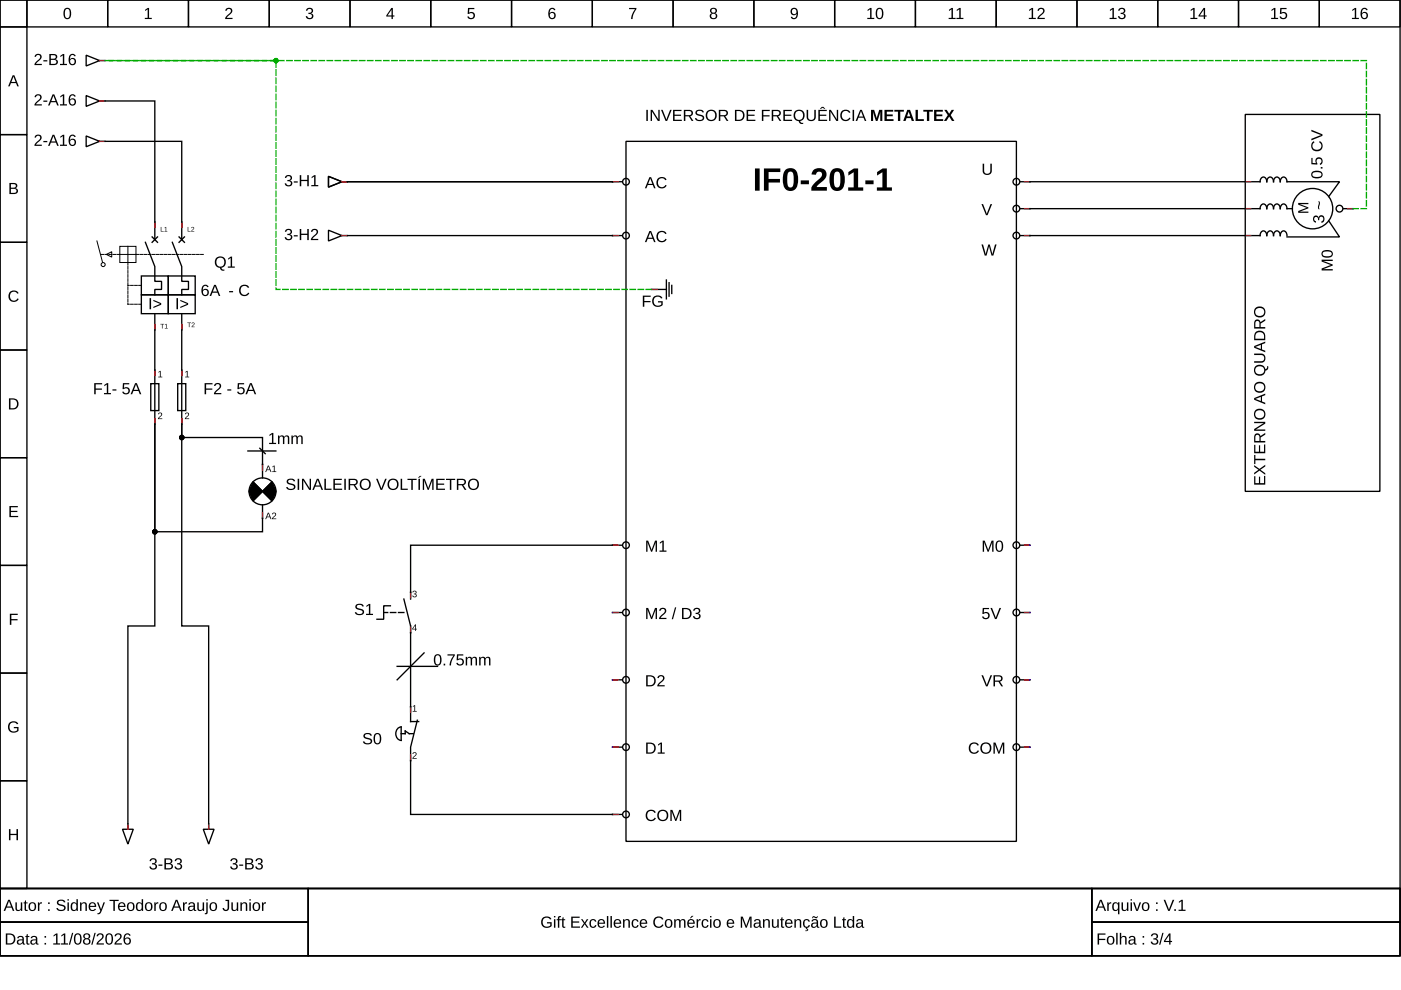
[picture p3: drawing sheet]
<svg xmlns="http://www.w3.org/2000/svg" width="297mm" height="210mm" viewBox="0 0 297 210" stroke-linecap="round" stroke-linejoin="round" font-family="sans-serif">
<g fill="none" stroke="#000" stroke-width=".29">
<path d="M0 0h296.8v188.4h-296.8zM0 0h5.7v5.7h-5.7zM5.7 0h17.1v5.7h-17.1zM22.8 0h17.2v5.7h-17.2zM40 0h17.1v5.7h-17.1zM57.1 0h17.1v5.7h-17.1zM74.2 0h17.1v5.7h-17.1zM91.3 0h17.2v5.7h-17.2zM108.5 0h17.1v5.7h-17.1zM125.6 0h17.1v5.7h-17.1zM142.7 0h17.1v5.7h-17.1zM159.8 0h17.2v5.7h-17.2z"/>
<path d="M177 0h17.1v5.7h-17.1zM194.1 0h17.1v5.7h-17.1zM211.2 0h17.1v5.7h-17.1zM228.3 0h17.2v5.7h-17.2zM245.5 0h17.1v5.7h-17.1zM262.6 0h17.1v5.7h-17.1zM279.7 0h17.1v5.7h-17.1zM0 5.7h5.7v22.8h-5.7zM18.3 11.7l2.8 1.1-2.8 1.2zM21.1 12.8h.9M0 28.5h5.7v22.9h-5.7zM18.3 28.8l2.8 1.2-2.8 1.1z"/>
<path d="M18.3 20.3l2.8 1.1-2.8 1.1zM21.1 30h.9M21.1 21.4h.9M22.3 30h16.2v20.8M22.3 21.4h10.5v29.4M69.6 37.4l2.9 1.1-2.9 1.2zM72.5 38.5h.9M73.6 38.5h58.3M132.7 30h82.8v148.4h-82.8zM264 24.3h28.6v79.9h-28.6zM264 38.5h-47.6M264.3 38.5h2.9a.75 .75 0 0 1 .7-1 .75 .75 0 0 1 .7 1 .75 .75 0 0 1 .7-1 .75 .75 0 0 1 .7 1 .75 .75 0 0 1 .7-1 .75 .75 0 0 1 .7 1 .75 .75 0 0 1 .8-1 .75 .75 0 0 1 .7 1h11.1l-2.3 3.2"/>
<path d="M0 51.4h5.7v22.8h-5.7zM30 58.5h5.7v4h-5.7zM30.8 51.4l2 5.1v3.2h1.5v1.7h-1.5v1.1M32.3 50.2l1.1 1.2M33.4 50.2l-1.1 1.2M35.7 58.5h5.7v4h-5.7zM36.5 51.4l2 5.1v3.2h1.5v1.7h-1.5v1.1M38 50.2l1.1 1.2M39.1 50.2l-1.1 1.2M69.6 48.8l2.9 1.1-2.9 1.2zM72.5 49.9h.9M73.6 49.9h58.3"/>
<path d="M141.3 59.4v4M141.9 59.9v2.9M264 49.9h-47.6M264 44.2h-47.6M264.3 44.2h2.9a.75 .75 0 0 1 .7-1 .75 .75 0 0 1 .7 1 .75 .75 0 0 1 .7-1 .75 .75 0 0 1 .7 1 .75 .75 0 0 1 .7-1 .75 .75 0 0 1 .7 1 .75 .75 0 0 1 .8-1 .75 .75 0 0 1 .7 1h1.1M264.3 49.9h2.9a.75 .75 0 0 1 .7-.9 .75 .75 0 0 1 .7 .9 .75 .75 0 0 1 .7-.9 .75 .75 0 0 1 .7 .9 .75 .75 0 0 1 .7-.9 .75 .75 0 0 1 .7 .9 .75 .75 0 0 1 .8-.9 .75 .75 0 0 1 .7 .9M281.7 46.8l2.3 3.4h-11.1M284.9 44.2h2M0 74.2h5.7v22.8h-5.7zM30 62.5h5.7v4h-5.7zM32.8 66.5v23.4M35.7 62.5h5.7v4h-5.7z"/>
<path d="M38.5 66.5v23.4M138.4 61.4h2.9M142.4 60.5v1.7M0 97h5.7v22.9h-5.7zM32 81.3h1.7v5.8h-1.7zM32.8 89.9v42.8h-5.7v42M32.8 89.9v22.8h22.9v-5.7M37.7 81.3h1.7v5.8h-1.7zM38.5 89.9v42.8h5.7v42M38.5 89.9v2.9h17.2v8.5M52.6 95.6h5.9M55.1 95l1.1 1.2"/>
<path d="M0 119.9h5.7v22.8h-5.7zM53.7 102.2l4 4M57.7 102.2l-4 4M131.9 115.6h-44.8v11.4M216.4 115.6h1.9M82.8 128.4h-1.5v2.9h-1.4M85.6 127l1.5 5.7v20.3h1.7M89.9 138.4l-5.7 5.7M129.9 129.9h2M216.4 129.9h1.9M0 142.7h5.7v22.8h-5.7zM84.2 141.3h8.6"/>
<path d="M84.4 154.4l.7-.3v2.9a1.51 1.51 0 0 1-.7-2.6zM85.1 155.6h.8v-.6l.9 .6M88.5 152.7l-1.4 5.7v14.3h44.8M129.9 144.1h2M129.9 158.4h2M216.4 144.1h1.9M216.4 158.4h1.9M0 165.5h5.7v22.9h-5.7zM26 175.8h2.3l-1.2 3.2zM27.1 175v.8M43.1 175.8h2.3l-1.2 3.2zM44.2 175v.8"/>
<path d="M0 188.4h296.8v14.3h-296.8zM0 188.4h65.4v7.1h-65.4zM0 195.5h65.4v7.2h-65.4zM65.4 188.4h166.1v14.3h-166.1zM231.5 188.4h65.3v7.1h-65.3zM231.5 195.5h65.3v7.2h-65.3z"/>
<circle cx="132.7" cy="38.5" r=".71"/>
<circle cx="215.5" cy="38.5" r=".71"/>
<circle cx="132.7" cy="49.9" r=".71"/>
<circle cx="215.5" cy="44.2" r=".71"/>
<circle cx="215.5" cy="49.9" r=".71"/>
<circle cx="278.3" cy="44.2" r="4.3"/>
<circle cx="284" cy="44.2" r=".71"/>
<circle cx="55.7" cy="104.2" r="2.85"/>
<circle cx="132.7" cy="115.6" r=".71"/>
<circle cx="215.5" cy="115.6" r=".71"/>
<circle cx="132.7" cy="129.9" r=".71"/>
<circle cx="215.5" cy="129.9" r=".71"/>
<circle cx="132.7" cy="144.1" r=".71"/>
<circle cx="132.7" cy="158.4" r=".71"/>
<circle cx="215.5" cy="158.4" r=".71"/>
<circle cx="215.5" cy="144.1" r=".71"/>
<circle cx="132.7" cy="172.7" r=".71"/>
</g>
<g fill="#000">
<path d="M30.8 2.1l.5-.4h.3v2.1h.6v.2h-1.5v-.2h.6v-1.8l-.5 .4zM48 1.8a.76 .76 0 0 1 1.2 .2 .76 .76 0 0 1-.5 1.1l-.6 .7h1.2v.2h-1.6l.1-.4 .5-.5a.7 .7 0 0 0 .4-1.2l-.5 .1-.1 .3h-.3zM65.1 1.8a.69 .69 0 0 1 1-.1 .69 .69 0 0 1 0 1.1h-.2a.67 .67 0 0 1 .5 .9 .67 .67 0 0 1-1 .4l-.5-.5-.1-.2h.3a.48 .48 0 0 0 .7 .4 .48 .48 0 0 0 .2-.7l-.6-.1v-.3a.46 .46 0 0 0 .6-.2 .46 .46 0 0 0-.3-.6 .46 .46 0 0 0-.5 .4h-.3zM99.2 1.7h1.4v.2h-1.1v.8a.81 .81 0 0 1 1 .2 .81 .81 0 0 1-.1 1.1 .81 .81 0 0 1-1.1-.1l-.2-.4h.3a.53 .53 0 0 0 .8 .2 .53 .53 0 0 0 0-.8 .53 .53 0 0 0-.8 .1h-.3zM133.4 1.7h1.5l-.6 1.5-.2 .8h-.3l.1-.6 .7-1.5h-1.2zM208.3 34.7h.4v1.5a.65 .65 0 0 0 .6 .6 .65 .65 0 0 0 .7-.6v-1.5h.3v1.5a.98 .98 0 0 1-1 .9 .98 .98 0 0 1-1-.9zM208.1 43.3h.3l.8 2 .8-2h.3l-.9 2.3h-.3zM208.1 51.8h.3l.6 2.1 .5-2.1h.3l.6 2.1 .6-2.1h.3l-.7 2.4h-.4l-.5-2-.5 2h-.4zM275.2 43h2.2v.3h-1.9l1.9 .7v.2l-1.9 .7h1.9v.2h-2.2v-.4l1.9-.6-1.9-.7zM2.1 61.9a1.18 1.18 0 0 1 1.8 .3l-.3 .1a.87 .87 0 0 0-1.3-.1 .87 .87 0 0 0 .1 1.3 .87 .87 0 0 0 1.3-.2l.3 .1a1.21 1.21 0 0 1-1.8 .4 1.21 1.21 0 0 1-.1-1.9zM33.6 87.6a.47 .47 0 0 1 .8 .2 .47 .47 0 0 1-.4 .6l-.3 .3h.7v.2h-.9l.5-.7a.28 .28 0 0 0 .2-.5 .28 .28 0 0 0-.5 .1h-.2zM33.6 78.9l.5-.3v1.3h.3v.1h-.9v-.1h.4v-1.1l-.3 .2z"/>
<path d="M39.4 87.6a.47 .47 0 0 1 .7 .2 .47 .47 0 0 1-.4 .6l-.3 .3h.7v.2h-.9l.5-.7a.28 .28 0 0 0 .2-.5 .28 .28 0 0 0-.5 .1h-.2zM39.3 78.9l.5-.3v1.3h.3v.1h-.8v-.1h.3v-1.1l-.3 .2zM2 107.3h1.8v.3h-1.5v.7h1.4v.3h-1.4v.8h1.5v.2h-1.8zM2.1 130.1h1.7v.3h-1.4v.9h1.3v.2h-1.3v1h-.3zM87.6 125.3a.4 .4 0 0 1 .6 0 .4 .4 0 0 1-.2 .6 .37 .37 0 0 1 .4 .5 .37 .37 0 0 1-.5 .2l-.4-.2-.1-.1h.2a.28 .28 0 0 0 .4 .2 .28 .28 0 0 0 .1-.4l-.4-.1v-.1a.27 .27 0 0 0 .4-.2 .27 .27 0 0 0-.2-.3 .27 .27 0 0 0-.3 .2h-.2zM2 153.2a1.23 1.23 0 0 1 1.9 .3l-.3 .1a.9 .9 0 0 0-1.3-.2 .9 .9 0 0 0-.2 1.2 1 1 0 0 0 1.5 .2v-.4h-.7v-.3h1v.8a1.29 1.29 0 0 1-1.8 .2 1.29 1.29 0 0 1-.1-1.9zM87.5 149.7l.5-.2v1.2h.4v.2h-.9v-.2h.3v-1l-.3 .2zM1.9 175.8h.3v1h1.3v-1h.3v2.3h-.3v-1h-1.3v1h-.3zM87.6 159.6a.47 .47 0 0 1 .7 .2 .47 .47 0 0 1-.4 .6l-.3 .3h.8v.2h-1l.5-.7a.28 .28 0 0 0 .2-.5 .28 .28 0 0 0-.5 .2l-.2-.1z"/>
<path d="M2.7 16h.3l1 2.3h-.3l-.3-.7h-1.1l-.2 .7h-.4zM2.9 16.2l-.5 1.2h.9z"/>
<path d="M7.6 11.6a.76 .76 0 0 1 1.2 .1 .76 .76 0 0 1-.5 1.1l-.7 .7h1.3v.3h-1.6l.1-.4 .5-.5a.7 .7 0 0 0 .4-1.2l-.5 .1-.2 .3-.3-.1zM9.2 12.8h.8v.2h-.8zM10.5 11.4a1.53 1.53 0 0 1 1.6 .4v.4l-.4 .4a.64 .64 0 0 1 .6 .7 .64 .64 0 0 1-.9 .5h-.9zM10.8 11.7v.7h.7l.3-.2-.1-.4zM10.8 12.7v.8l1-.1a.42 .42 0 0 0-.1-.7zM12.8 11.8l.5-.4h.3v2.1h.6v.3h-1.5v-.3h.6v-1.8l-.5 .4zM14.9 11.6a.74 .74 0 0 1 1.2 .3h-.3a.49 .49 0 0 0-.7-.2 .49 .49 0 0 0-.2 .6l-.1 .3a.77 .77 0 0 1 1.2 0 .77 .77 0 0 1-.1 1.1 .77 .77 0 0 1-1.2-.2l-.1-.5v-.7zM14.8 13a.5 .5 0 0 0 1 0 .5 .5 0 0 0-1 0z"/>
<path d="M13.8 1.8a.88 .88 0 0 1 1 .1 .88 .88 0 0 1 .3 1 .88 .88 0 0 1-.8 1.2 .88 .88 0 0 1-.8-1.2v-.7zM14 2a1.59 1.59 0 0 0 .1 1.8h.2a1.09 1.09 0 0 0 .4-1.5l-.3-.4z"/>
<path d="M83 1.7h.3v1.6h.3v.2h-.3v.5h-.3v-.5h-1.1v-.2zM83 2l-.8 1.3h.8z"/>
<path d="M116.6 1.8a.74 .74 0 0 1 1.2 .3l-.3 .1a.49 .49 0 0 0-.7-.3 .49 .49 0 0 0-.2 .6l-.1 .3a.77 .77 0 0 1 1.2 0 .77 .77 0 0 1-.1 1.2 .77 .77 0 0 1-1.1-.2l-.2-.5v-.8zM116.5 3.3a.5 .5 0 0 0 1 0 .5 .5 0 0 0-1 0z"/>
<path d="M150.7 1.8a.7 .7 0 0 1 1-.1 .7 .7 0 0 1 .1 1l-.2 .1a.69 .69 0 0 1 .4 .9 .69 .69 0 0 1-1 .4 .64 .64 0 0 1-.5-.6 .64 .64 0 0 1 .4-.7l-.3-.4zM150.8 2.3a.45 .45 0 0 0 .9 0 .45 .45 0 0 0-.9 0zM150.8 3.4a.5 .5 0 0 0 1 0 .5 .5 0 0 0-1 0z"/>
<path d="M167.8 1.9a.86 .86 0 0 1 1.1-.1 .86 .86 0 0 1 .3 1 .9 .9 0 0 1-.3 1.1 .9 .9 0 0 1-1.1 0l-.1-.3 .2-.1a.5 .5 0 0 0 .7 .3 .5 .5 0 0 0 .3-.6v-.3a.76 .76 0 0 1-1.2 .1 .76 .76 0 0 1 .1-1.1zM168 2a.54 .54 0 0 0 .1 .9 .54 .54 0 0 0 .8-.3 .54 .54 0 0 0-.5-.7z"/>
<path d="M184 2.1l.5-.4h.3v2.1h.6v.2h-1.5v-.2h.6v-1.8l-.5 .4zM186 1.8a.88 .88 0 0 1 1 .1 .88 .88 0 0 1 .3 1 .88 .88 0 0 1-.8 1.2 .88 .88 0 0 1-.8-1.2v-.7zM186.2 2a1.59 1.59 0 0 0 .1 1.8h.2a1.09 1.09 0 0 0 .4-1.5l-.3-.4z"/>
<path d="M201.2 2.1l.6-.4h.2v2.1h.6v.2h-1.5v-.2h.6v-1.8l-.5 .4zM202.9 2.1l.5-.4h.3v2.1h.6v.2h-1.5v-.2h.6v-1.8l-.5 .4z"/>
<path d="M218.2 2.1l.6-.4h.2v2.1h.6v.2h-1.5v-.2h.6v-1.8l-.5 .4zM220.2 1.8a.76 .76 0 0 1 1.2 .2 .76 .76 0 0 1-.4 1.1l-.7 .7h1.2v.2h-1.6l.1-.4 .6-.5a.7 .7 0 0 0 .3-1.2l-.5 .1-.1 .3h-.3z"/>
<path d="M235.3 2.1l.6-.4h.3v2.1h.5v.2h-1.4v-.2h.6v-1.8l-.6 .4zM237.3 1.8a.69 .69 0 0 1 1-.1 .69 .69 0 0 1 0 1.1h-.2a.67 .67 0 0 1 .5 .9 .67 .67 0 0 1-1 .4l-.5-.5-.1-.2h.3a.48 .48 0 0 0 .7 .4 .48 .48 0 0 0 .2-.7l-.6-.1v-.3a.46 .46 0 0 0 .7-.2 .46 .46 0 0 0-.4-.6 .46 .46 0 0 0-.5 .4h-.3z"/>
<path d="M252.5 2.1l.5-.4h.3v2.1h.6v.2h-1.5v-.2h.6v-1.8l-.5 .4zM255.2 1.7h.3v1.6h.3v.2h-.3v.5h-.3v-.5h-1.1v-.2zM255.2 2l-.8 1.3h.8z"/>
<path d="M269.6 2.1l.5-.4h.3v2.1h.6v.2h-1.5v-.2h.6v-1.8l-.5 .4zM271.4 1.7h1.4v.2h-1.1v.8a.81 .81 0 0 1 1.1 .2 .81 .81 0 0 1-.2 1.1 .81 .81 0 0 1-1.1-.1l-.2-.4h.3a.53 .53 0 0 0 .8 .2 .53 .53 0 0 0 .1-.8 .53 .53 0 0 0-.8 .1h-.3z"/>
<path d="M286.7 2.1l.6-.4h.2v2.1h.6v.2h-1.5v-.2h.6v-1.8l-.5 .4zM288.8 1.8a.74 .74 0 0 1 1.2 .3l-.3 .1a.49 .49 0 0 0-.6-.3 .49 .49 0 0 0-.3 .6v.3a.77 .77 0 0 1 1.1 0 .77 .77 0 0 1-.1 1.2 .77 .77 0 0 1-1.1-.2l-.2-.5v-.8zM288.7 3.3a.5 .5 0 0 0 1 0 .5 .5 0 0 0-1 0z"/>
<path d="M7.6 28.7a.76 .76 0 0 1 1.2 .2 .76 .76 0 0 1-.5 1.1l-.7 .7h1.3v.2h-1.6l.1-.4 .5-.5a.7 .7 0 0 0 .4-1.2l-.5 .1-.2 .3h-.3zM9.2 29.9h.8v.3h-.8zM11.1 28.6h.4l1 2.3h-.4l-.2-.7h-1.1l-.3 .7h-.3zM11.3 28.8l-.4 1.2h.9zM12.8 29l.5-.4h.3v2.1h.6v.2h-1.5v-.2h.6v-1.8l-.5 .3zM14.9 28.7a.74 .74 0 0 1 1.2 .3l-.3 .1a.49 .49 0 0 0-.7-.3 .49 .49 0 0 0-.2 .6l-.1 .3a.77 .77 0 0 1 1.2 0 .77 .77 0 0 1-.1 1.2 .77 .77 0 0 1-1.2-.2l-.1-.5v-.8zM14.8 30.1a.5 .5 0 0 0 1 0 .5 .5 0 0 0-1 0z"/>
<path d="M7.6 20.1a.76 .76 0 0 1 1.2 .2 .76 .76 0 0 1-.5 1.1l-.7 .7h1.3v.3h-1.6l.1-.4 .5-.6a.7 .7 0 0 0 .4-1.2l-.5 .1-.2 .3h-.3zM9.2 21.3h.8v.3h-.8zM11.1 20h.4l1 2.4h-.4l-.2-.7h-1.1l-.3 .7h-.3zM11.3 20.3l-.4 1.1h.9zM12.8 20.4l.5-.4h.3v2.1h.6v.3h-1.5v-.3h.6v-1.8l-.5 .4zM14.9 20.1a.74 .74 0 0 1 1.2 .4h-.3a.49 .49 0 0 0-.7-.2 .49 .49 0 0 0-.2 .6l-.1 .3a.77 .77 0 0 1 1.2 0 .77 .77 0 0 1-.1 1.1 .77 .77 0 0 1-1.2-.2l-.1-.5v-.7zM14.8 21.6a.5 .5 0 0 0 1 0 .5 .5 0 0 0-1 0z"/>
<path d="M60.6 37.3a.69 .69 0 0 1 1.1-.1 .69 .69 0 0 1-.1 1l-.2 .1a.67 .67 0 0 1 .5 .9 .67 .67 0 0 1-.9 .3l-.6-.4v-.2h.3a.48 .48 0 0 0 .6 .4 .48 .48 0 0 0 .2-.8l-.6-.1v-.2a.46 .46 0 0 0 .7-.3 .46 .46 0 0 0-.3-.6 .46 .46 0 0 0-.6 .4h-.3zM62.3 38.4h.8v.3h-.8zM63.6 37.1h.3v1h1.2v-1h.4v2.4h-.4v-1.1h-1.2v1.1h-.3zM66.1 37.5l.5-.4h.3v2.1h.6v.3h-1.5v-.3h.6v-1.8l-.5 .4z"/>
<path d="M137 23.3h.4v2.3h-.4zM137.9 23.3h.4l1.3 2v-2h.3v2.3h-.4l-1.3-2v2h-.3zM140.2 23.3h.3l.8 2.1 .8-2.1h.3l-1 2.3h-.3zM142.7 23.3h1.8v.3h-1.5v.7h1.4v.3h-1.4v.8h1.6v.2h-1.9zM145 23.3h1.1a.68 .68 0 0 1 .8 .5 .68 .68 0 0 1-.5 .8l.6 1h-.3l-.7-.9h-.7v.9h-.3zM145.3 23.5v.9h.8a.44 .44 0 0 0 .5-.4 .44 .44 0 0 0-.5-.5zM147.5 23.5a1.07 1.07 0 0 1 1.7 .3l-.3 .1a.58 .58 0 0 0-.6-.4 .58 .58 0 0 0-.5 .6l.6 .2a.72 .72 0 0 1 .9 .7 .72 .72 0 0 1-1 .7 .87 .87 0 0 1-1-.6l.3-.1a.71 .71 0 0 0 .7 .4 .71 .71 0 0 0 .7-.5l-.6-.3a.76 .76 0 0 1-.7-.3 .76 .76 0 0 1-.2-.8zM149.5 24.5a1.25 1.25 0 0 1 2.5 0 1.25 1.25 0 0 1-2.5 0zM150.2 23.8a.92 .92 0 0 0 0 1.4 .92 .92 0 0 0 1.3-.2 .92 .92 0 0 0-.1-1.2 .92 .92 0 0 0-1.2 0zM152.4 23.3h1.1a.68 .68 0 0 1 .8 .5 .68 .68 0 0 1-.5 .8l.6 1h-.3l-.6-.9h-.8v.9h-.3zM152.7 23.5v.9h.8a.44 .44 0 0 0 .5-.4 .44 .44 0 0 0-.5-.5zM155.8 23.3h.8a1.18 1.18 0 0 1 1.3 1.1 1.18 1.18 0 0 1-1.2 1.2h-.9zM156.1 23.5v1.9h.6a.97 .97 0 0 0 .8-1.2 .97 .97 0 0 0-1.4-.7zM158.3 23.3h1.8v.3h-1.5v.7h1.4v.3h-1.4v.8h1.6v.2h-1.9zM161.5 23.3h1.7v.3h-1.4v.8h1.4v.3h-1.4v.9h-.3zM163.6 23.3h1.1a.68 .68 0 0 1 .8 .5 .68 .68 0 0 1-.5 .8l.7 1h-.4l-.6-.9h-.8v.9h-.3zM163.9 23.5v.9h.8a.44 .44 0 0 0 .5-.4 .44 .44 0 0 0-.5-.5zM166.1 23.3h1.8v.3h-1.5v.7h1.4v.3h-1.4v.8h1.5v.2h-1.8zM168.6 23.6a1.22 1.22 0 0 1 1.9 .3 1.22 1.22 0 0 1-.9 1.8l.2 .3h.5v.3a.72 .72 0 0 1-1-.6 1.23 1.23 0 0 1-1-.8 1.23 1.23 0 0 1 .3-1.3zM168.8 23.8a.92 .92 0 0 0 0 1.4 .92 .92 0 0 0 1.4-.2 .92 .92 0 0 0-.2-1.2 .92 .92 0 0 0-1.2 0zM171 23.3h.3v1.5a.65 .65 0 0 0 .7 .6 .65 .65 0 0 0 .6-.7v-1.4h.4v1.5a.98 .98 0 0 1-1 .9 .98 .98 0 0 1-1-.9zM173.5 23.3h1.8v.3h-1.5v.7h1.4v.3h-1.4v.8h1.6v.2h-1.9zM174.2 22.7h.4l.4 .4-.6-.2-.5 .2zM175.8 23.3h.4l1.2 2v-2h.3v2.3h-.4l-1.2-2v2h-.3zM178.5 23.6a1.18 1.18 0 0 1 1.8 .2l-.3 .1a.87 .87 0 0 0-1.3 0 .87 .87 0 0 0 .1 1.3 .87 .87 0 0 0 1.3-.3l.2 .2a1.21 1.21 0 0 1-1.8 .3 1.21 1.21 0 0 1 0-1.8zM180.8 23.3h.3v2.3h-.3zM182.4 23.3h.3l1 2.3h-.3l-.3-.6h-1.1l-.3 .6h-.3zM182.5 23.5l-.4 1.2h.9z"/>
<path d="M137.7 37.6h.3l1 2.3h-.3l-.3-.7h-1.1l-.2 .7h-.4zM137.9 37.8l-.5 1.2h.9zM139.5 37.8a1.18 1.18 0 0 1 1.8 .3l-.3 .1a.87 .87 0 0 0-1.3-.1 .87 .87 0 0 0 .1 1.3 .87 .87 0 0 0 1.3-.2l.2 .1a1.21 1.21 0 0 1-1.8 .4 1.21 1.21 0 0 1 0-1.9z"/>
<path d="M184.7 23.3h.6l.6 1.8 .5-1.8h.7v2.3h-.5v-1.9l-.6 1.9h-.3l-.6-1.9v1.9h-.4zM187.5 23.3h1.9v.4h-1.4v.6h1.3v.3h-1.3v.7h1.4v.3h-1.9zM189.6 23.3h2v.4h-.7v1.9h-.5v-1.9h-.8zM192.4 23.3h.5l.9 2.3h-.5l-.2-.6h-.9l-.2 .6h-.5zM192.7 23.7l-.4 1h.7zM194.1 23.3h.5v2h1.3v.3h-1.8zM195.8 23.3h2v.4h-.8v1.9h-.5v-1.9h-.7zM198 23.3h1.9v.4h-1.4v.6h1.3v.3h-1.3v.7h1.5v.3h-2zM200.2 23.3h.5l.5 .8 .6-.8h.5l-.7 1.1 .8 1.2h-.6l-.6-.9-.5 .9h-.6l.8-1.2z"/>
<path d="M278.1 36.5a1.62 1.62 0 0 1 2.3 .3v.2a1.27 1.27 0 0 1-1.9 .7 .77 .77 0 0 1-.4-1.2zM278.3 36.7l-.1 .3a1.05 1.05 0 0 0 1.6 .5 .5 .5 0 0 0 .4-.6 .5 .5 0 0 0-.7-.4h-.8zM280 35.4h.4v.3h-.4zM278 33.5h.3v1l.7 .1a.81 .81 0 0 1 .2-1.1 .81 .81 0 0 1 1.1 .1 .81 .81 0 0 1 0 1.1l-.4 .3-.1-.3a.53 .53 0 0 0 .3-.8 .53 .53 0 0 0-.8-.1 .53 .53 0 0 0 0 .8v.3l-1.3-.1zM278.3 30.1l.3-.2 .1 .3a.87 .87 0 0 0-.1 1.3 .87 .87 0 0 0 1.3-.1 .87 .87 0 0 0-.2-1.2l.1-.3a1.21 1.21 0 0 1 .4 1.7 1.21 1.21 0 0 1-1.8 .3 1.21 1.21 0 0 1-.1-1.8zM278 27.5l2.4 1v.3l-2.4 1v-.4l2.1-.8-2.1-.8z"/>
<path d="M2 38.8a1.53 1.53 0 0 1 1.6 .3l.1 .5-.5 .3a.64 .64 0 0 1 .6 .8 .64 .64 0 0 1-.8 .4h-1zM2.3 39v.8h.8l.2-.2-.1-.5zM2.3 40v.9l1.1-.1a.42 .42 0 0 0-.2-.7z"/>
<path d="M34.1 48.1h.1v.9h.5v.1h-.6zM34.9 48.3l.3-.2v.9l.3 .1h-.6l.2-.1v-.8l-.2 .2z"/>
<path d="M39.8 48.1h.1v.9h.5v.1h-.6zM40.6 48.2a.33 .33 0 0 1 .6 .1 .33 .33 0 0 1-.3 .5l-.2 .2 .5 .1h-.7l.5-.6a.19 .19 0 0 0-.1-.3 .19 .19 0 0 0-.2 .2h-.2z"/>
<path d="M45.9 54.7a1.22 1.22 0 0 1 1.9 .3 1.22 1.22 0 0 1-.9 1.8l.2 .3h.5v.3a.72 .72 0 0 1-1-.6 1.23 1.23 0 0 1-1-.8 1.23 1.23 0 0 1 .3-1.3zM46.1 54.9a.92 .92 0 0 0 0 1.4 .92 .92 0 0 0 1.4-.2 .92 .92 0 0 0-.2-1.2 .92 .92 0 0 0-1.2 0zM48.4 54.8l.5-.4h.3v2.1h.6v.3h-1.5v-.3h.6v-1.8l-.5 .4z"/>
<path d="M60.6 48.7a.69 .69 0 0 1 1.1-.1 .69 .69 0 0 1-.1 1l-.2 .1a.67 .67 0 0 1 .5 .9 .67 .67 0 0 1-.9 .3l-.6-.4v-.2h.3a.48 .48 0 0 0 .6 .4 .48 .48 0 0 0 .2-.8l-.6-.1v-.2a.46 .46 0 0 0 .7-.2 .46 .46 0 0 0-.3-.7 .46 .46 0 0 0-.6 .5l-.3-.1zM62.3 49.9h.8v.2h-.8zM63.6 48.6h.3v.9h1.2v-.9h.4v2.3h-.4v-1.1h-1.2v1.1h-.3zM66.2 48.7a.76 .76 0 0 1 1.2 .1 .76 .76 0 0 1-.5 1.2l-.7 .7h1.3v.2h-1.6l.1-.4 .5-.5a.7 .7 0 0 0 .4-1.2l-.5 .1-.2 .3-.3-.1z"/>
<path d="M137.7 49h.3l1 2.3h-.3l-.3-.7h-1.1l-.2 .7h-.4zM137.9 49.2l-.5 1.2h.9zM139.5 49.3a1.18 1.18 0 0 1 1.8 .2l-.3 .1a.87 .87 0 0 0-1.3 0 .87 .87 0 0 0 .1 1.3 .87 .87 0 0 0 1.3-.3l.2 .1a1.21 1.21 0 0 1-1.8 .4 1.21 1.21 0 0 1 0-1.8z"/>
<path d="M160.1 35.7h1v4.7h-1zM162 35.7h3.4v.8h-2.4v1.4h2.4v.8h-2.4v1.7h-1zM166.5 36.1a1.64 1.64 0 0 1 1.9-.3 1.64 1.64 0 0 1 .8 1.8 2.46 2.46 0 0 1-1.2 2.9 1.57 1.57 0 0 1-2-1.7v-1.5zM167.2 36.5l-.2 .6-.1 1a1.7 1.7 0 0 0 .5 1.6 .74 .74 0 0 0 .9-.9v-.7a1.71 1.71 0 0 0-.5-1.7zM169.8 38.2h1.7v.9h-1.7zM172.5 36a1.6 1.6 0 0 1 1.8-.3 1.6 1.6 0 0 1 .9 1.5 7 7 0 0 1-2 2.3l-.1 .2h2.2v.7h-3.3a2.42 2.42 0 0 1 1.2-2 1.7 1.7 0 0 0 1.1-1.7 .66 .66 0 0 0-.8-.3 .66 .66 0 0 0-.5 .6h-.9l.1-.6zM176.4 36.1a1.64 1.64 0 0 1 1.9-.3 1.64 1.64 0 0 1 .8 1.8 2.46 2.46 0 0 1-1.2 2.9 1.57 1.57 0 0 1-2-1.7v-1.5zM177.1 36.5l-.2 .6-.1 1a1.7 1.7 0 0 0 .5 1.6 .74 .74 0 0 0 .8-.9l.1-.7a1.71 1.71 0 0 0-.5-1.7zM179.9 36.5l1.1-.8h.9v4h1.1v.7h-3.2v-.7h1.2v-3.2l-1.1 .7zM183.5 38.2h1.7v.9h-1.7zM186 36.5l1.1-.8h.9v4h1.1v.7h-3.2v-.7h1.2v-3.2l-1.1 .7z"/>
<path d="M278.6 45.9a.58 .58 0 0 1 .6-.2 .58 .58 0 0 1 .4 .5 .66 .66 0 0 1 .9-.5 .66 .66 0 0 1 .3 .9l-.4 .6-.2 .1-.1-.4a.48 .48 0 0 0 .5-.6 .48 .48 0 0 0-.8-.2l-.1 .6h-.3a.46 .46 0 0 0-.2-.7 .46 .46 0 0 0-.6 .3 .46 .46 0 0 0 .4 .6v.3a.81 .81 0 0 1-.4-1.3zM279.5 42.7a.54 .54 0 0 1 .2 .9v.5l.1 .3h-.2l-.2-.5 .2-.8z"/>
<path d="M280.2 55.1h2.4v.2h-2.1l2.1 .8v.2l-2.1 .8h2.1v.2h-2.4v-.4l2-.7-2-.7zM280.3 53.4a1.62 1.62 0 0 1 2.3 .2v.2a1.27 1.27 0 0 1-1.9 .8 .77 .77 0 0 1-.4-1.2zM280.5 53.5l-.1 .3a1.05 1.05 0 0 0 1.5 .5 .5 .5 0 0 0 .4-.6 .5 .5 0 0 0-.6-.4l-.9 .1z"/>
<path d="M31.7 63.2h.3v2.4h-.3zM32.5 63.6l1.7 .7v.3l-1.7 .7v-.2l1.5-.7-1.5-.6z"/>
<path d="M34 68.7h.8l-.3 .1v.9h-.2v-.9zM35 68.8l.3-.1v.8l.3 .2h-.7l.3-.2v-.7l-.2 .1z"/>
<path d="M37.4 63.2h.3v2.4h-.3zM38.2 63.6l1.7 .7v.3l-1.7 .7v-.2l1.5-.7-1.5-.6z"/>
<path d="M39.7 68.4h.8l-.3 .1v.9h-.2v-.9zM40.7 68.4a.33 .33 0 0 1 .5 .2 .33 .33 0 0 1-.3 .4l-.1 .3 .5 .1h-.7l.5-.6a.19 .19 0 0 0-.1-.3 .19 .19 0 0 0-.3 .1h-.1z"/>
<path d="M43.1 60.5a.74 .74 0 0 1 1.1 .3l-.3 .1a.49 .49 0 0 0-.6-.2 .49 .49 0 0 0-.3 .6v.2a.77 .77 0 0 1 1.1 .1 .77 .77 0 0 1-.1 1.1 .77 .77 0 0 1-1.1-.2l-.2-.5v-.7zM43 62a.5 .5 0 0 0 1 0 .5 .5 0 0 0-1 0zM45.4 60.4h.4l.9 2.4h-.3l-.3-.7h-1.1l-.2 .7h-.4zM45.6 60.6l-.5 1.2h.9zM48.6 61.7h.8v.3h-.8zM51 60.7a1.18 1.18 0 0 1 1.8 .2l-.3 .1a.87 .87 0 0 0-1.3 0 .87 .87 0 0 0 .1 1.3 .87 .87 0 0 0 1.3-.3l.3 .2a1.21 1.21 0 0 1-1.8 .3 1.21 1.21 0 0 1-.1-1.8z"/>
<path d="M136.3 62.7h1.7v.2h-1.4v.9h1.3v.3h-1.3v.9h-.3zM138.6 63a1.23 1.23 0 0 1 1.9 .2l-.4 .1a.9 .9 0 0 0-1.2-.2 .9 .9 0 0 0-.2 1.3 1 1 0 0 0 1.5 .2v-.5h-.7v-.2h1v.8a1.29 1.29 0 0 1-1.8 .1 1.29 1.29 0 0 1-.1-1.8z"/>
<path d="M1.9 84.5h.8a1.18 1.18 0 0 1 1.2 1.1 1.18 1.18 0 0 1-1.1 1.2h-.9zM2.2 84.7v1.9h.5a.97 .97 0 0 0 .9-1.3 .97 .97 0 0 0-1.4-.6z"/>
<path d="M20 81.2h1.6v.3h-1.3v.9h1.3v.2h-1.3v1h-.3zM22.1 81.6l.6-.4h.2v2.1h.6v.3h-1.5v-.3h.6v-1.8l-.5 .4zM23.8 82.5h.9v.3h-.9zM26.1 81.2h1.3v.3h-1.1v.7a.81 .81 0 0 1 1.1 .2 .81 .81 0 0 1-.1 1.1 .81 .81 0 0 1-1.1 0l-.3-.4 .3-.1a.53 .53 0 0 0 .8 .3 .53 .53 0 0 0 .1-.8 .53 .53 0 0 0-.8 0h-.3zM28.7 81.2h.3l1 2.4h-.4l-.2-.7h-1.1l-.3 .7h-.3zM28.8 81.5l-.4 1.2h.9z"/>
<path d="M43.4 81.2h1.7v.3h-1.4v.9h1.3v.2h-1.3v1h-.3zM45.6 81.4a.76 .76 0 0 1 1.2 .1 .76 .76 0 0 1-.4 1.1l-.7 .7h1.2v.3h-1.5l.1-.4 .5-.6a.7 .7 0 0 0 .3-1.1h-.5l-.1 .3h-.3zM48.2 82.5h.8v.3h-.8zM50.4 81.2h1.4v.3h-1.1l-.1 .7a.81 .81 0 0 1 1.1 .2 .81 .81 0 0 1-.1 1.1 .81 .81 0 0 1-1.1 0l-.2-.4 .3-.1a.53 .53 0 0 0 .7 .3 .53 .53 0 0 0 .1-.8 .53 .53 0 0 0-.8 0h-.3zM53 81.2h.4l.9 2.4h-.3l-.3-.7h-1.1l-.2 .7h-.4zM53.2 81.5l-.5 1.2h.9z"/>
<path d="M57.1 92.2l.6-.4h.3v2.1h.5v.3h-1.4v-.3h.6v-1.8l-.6 .4zM58.9 92.3h.3v.3a.56 .56 0 0 1 .5-.3 .56 .56 0 0 1 .6 .3 .56 .56 0 0 1 .6-.3 .56 .56 0 0 1 .4 .6v1.3h-.3v-1.4a.4 .4 0 0 0-.5-.2 .4 .4 0 0 0-.2 .5v1.1h-.3v-1.4a.4 .4 0 0 0-.5-.2 .4 .4 0 0 0-.3 .5v1.1h-.3zM61.8 92.3h.3v.3a.56 .56 0 0 1 .5-.3 .56 .56 0 0 1 .5 .3 .56 .56 0 0 1 .7-.3 .56 .56 0 0 1 .4 .6v1.3h-.3v-1.4a.4 .4 0 0 0-.6-.2 .4 .4 0 0 0-.2 .5v1.1h-.3v-1.4a.4 .4 0 0 0-.5-.2 .4 .4 0 0 0-.2 .5v1.1h-.3z"/>
<path d="M56.8 108.7h.2l.6 1.4h-.2l-.2-.4h-.6l-.2 .4h-.2zM56.9 108.8l-.3 .7h.6zM57.8 108.8a.47 .47 0 0 1 .7 .2 .47 .47 0 0 1-.4 .6l-.2 .3h.7v.2h-.9l.5-.7a.28 .28 0 0 0 .1-.5 .28 .28 0 0 0-.5 .2l-.1-.1z"/>
<path d="M56.8 98.7h.2l.6 1.4h-.2l-.2-.4h-.6l-.2 .4h-.2zM56.9 98.9l-.3 .6h.6zM57.7 98.9l.5-.2v1.2h.4v.2h-.9v-.2h.4v-1l-.4 .2z"/>
<path d="M60.9 101.8a1.07 1.07 0 0 1 1.7 .2l-.3 .1a.58 .58 0 0 0-.7-.4 .58 .58 0 0 0-.5 .6l.6 .2a.72 .72 0 0 1 .9 .8 .72 .72 0 0 1-.9 .6 .87 .87 0 0 1-1-.6l.3-.1a.71 .71 0 0 0 .7 .5 .71 .71 0 0 0 .6-.6l-.5-.3a.76 .76 0 0 1-.8-.2 .76 .76 0 0 1-.1-.8zM63.1 101.5h.3v2.4h-.3zM64 101.5h.4l1.3 2-.1-2h.3v2.4h-.3l-1.3-2v2h-.3zM67.2 101.5h.3l1 2.4h-.3l-.3-.7h-1.1l-.2 .7h-.4zM67.4 101.8l-.5 1.1h.9zM68.8 101.5h.3v2.1h1.2v.3h-1.5zM70.7 101.5h1.8v.3h-1.5v.7h1.4v.3h-1.4v.8h1.5v.3h-1.8zM73 101.5h.3v2.4h-.3zM73.9 101.5h1.1a.68 .68 0 0 1 .8 .6 .68 .68 0 0 1-.5 .8l.6 1h-.3l-.6-1h-.8v1h-.3zM74.2 101.8v.8h.8a.44 .44 0 0 0 .5-.4 .44 .44 0 0 0-.5-.4zM76.2 102.7a1.22 1.22 0 0 1 2.4 0 1.22 1.22 0 0 1-2.4 0zM76.8 102a.92 .92 0 0 0 0 1.4 .92 .92 0 0 0 1.4-.2 .92 .92 0 0 0-.2-1.2 .92 .92 0 0 0-1.2 0zM79.7 101.5h.4l.8 2.1 .8-2.1h.3l-1 2.4h-.3zM82.1 102.7a1.22 1.22 0 0 1 2.4 0 1.22 1.22 0 0 1-2.4 0zM82.7 102a.92 .92 0 0 0 0 1.4 .92 .92 0 0 0 1.4-.2 .92 .92 0 0 0-.2-1.2 .92 .92 0 0 0-1.2 0zM84.9 101.5h.4v2.1h1.2v.3h-1.6zM86.4 101.5h1.9v.3h-.8v2.1h-.3v-2.1h-.8zM88.7 101.5h.3v2.4h-.3zM89 100.9h.4l-.8 .4zM89.6 101.5h.5l.7 2 .7-2h.4v2.4h-.3l.1-2.1-.8 2.1h-.2l-.8-2.1v2.1h-.3zM92.5 101.5h1.8v.3h-1.5v.7h1.4v.3h-1.4v.8h1.5v.3h-1.8zM94.6 101.5h1.9v.3h-.8v2.1h-.3v-2.1h-.8zM96.9 101.5h1.1a.68 .68 0 0 1 .8 .6 .68 .68 0 0 1-.6 .8l.7 1h-.4l-.6-1h-.7v1h-.3zM97.2 101.8v.8h.8a.44 .44 0 0 0 .5-.4 .44 .44 0 0 0-.6-.4zM99.1 102.7a1.25 1.25 0 0 1 2.5 0 1.25 1.25 0 0 1-2.5 0zM99.8 102a.92 .92 0 0 0 0 1.4 .92 .92 0 0 0 1.3-.2 .92 .92 0 0 0-.1-1.2 .92 .92 0 0 0-1.2 0z"/>
<path d="M137 114.6h.4l.8 2 .7-2h.4v2.4h-.3v-2.1l-.7 2.1h-.3l-.7-2.1v2.1h-.3zM139.9 115l.6-.4h.2v2.1h.6v.3h-1.5v-.3h.6v-1.8l-.5 .4z"/>
<path d="M208.4 114.6h.4l.7 2 .7-2h.4v2.4h-.2v-2.1l-.8 2.1h-.2l-.8-2.1v2.1h-.2zM211.4 114.7a.88 .88 0 0 1 1 .1 .88 .88 0 0 1 .3 1 .88 .88 0 0 1-.8 1.2 .88 .88 0 0 1-.8-1.2v-.7zM211.6 114.9a1.59 1.59 0 0 0 .1 1.8l.2 .1a1.09 1.09 0 0 0 .4-1.6l-.3-.3z"/>
<path d="M265.9 101h.3v1.4h.7v-1.3h.3v1.3h.8v-1.5h.3v1.9h-2.4zM265.9 98.6l1.1 .8 1.3-.9v.4l-1.1 .7 1.1 .7v.4l-1.3-.9-1.1 .8v-.3l.9-.7-.9-.6zM265.9 96.5h.3v.8h2.1v.3h-2.1v.8h-.3zM265.9 94.3h.3v1.5h.7v-1.4h.3v1.4h.8v-1.6h.3v1.9h-2.4zM266.1 92.1a.67 .67 0 0 1 .7-.2 .67 .67 0 0 1 .4 .6l1.1-.7v.3l-1 .7v.7h1v.3h-2.4v-1.3zM266.3 92.3l-.1 1.2h.8v-.8a.44 .44 0 0 0-.2-.5 .44 .44 0 0 0-.5 .1zM265.9 89.4h2.4v.4l-2 1.3h2v.2h-2.4v-.3l2-1.3h-2zM265.9 87.9a1.22 1.22 0 0 1 2.4 0 1.22 1.22 0 0 1-2.4 0zM266.4 87.2a.9 .9 0 0 0 .1 1.2 .9 .9 0 0 0 1.2 0 .9 .9 0 0 0 .1-1.2l-.7-.2zM265.9 84.4l2.4-.9v.3l-.7 .2v1.1l.7 .3v.3l-2.4-.9zM266.1 84.6l1.2 .4v-.9zM265.9 82.2a1.22 1.22 0 0 1 2.4 0 1.22 1.22 0 0 1-2.4 0zM266.4 81.5a.9 .9 0 0 0 .1 1.2 .9 .9 0 0 0 1.2 0 .9 .9 0 0 0 .1-1.2l-.7-.2zM266.1 77.7a1.28 1.28 0 0 1 2.2 .6l.3-.2v-.5h.3a.72 .72 0 0 1-.6 1 1.21 1.21 0 0 1-1.7 1 1.21 1.21 0 0 1-.5-1.9zM266.4 77.9a.9 .9 0 0 0 .1 1.2 .9 .9 0 0 0 1.2 0 .9 .9 0 0 0 .1-1.2l-.7-.2zM265.9 75h1.5a.98 .98 0 0 1 .9 .9 .98 .98 0 0 1-.9 1h-1.5v-.3h1.5a.65 .65 0 0 0 .6-.7 .65 .65 0 0 0-.6-.6h-1.5zM265.9 73.4l2.4-1v.3l-.7 .3v1.1l.7 .3v.3l-2.4-1zM266.1 73.6l1.2 .4v-.9zM266.2 70.4a1.2 1.2 0 0 1 1.3-.2 1.2 1.2 0 0 1 .8 1.1v.8h-2.4v-1zM266.4 70.7l-.2 .4v.7h1.8v-.5a.94 .94 0 0 0-.6-.8 .94 .94 0 0 0-1 .2zM266.1 67.9a.67 .67 0 0 1 .7-.1 .67 .67 0 0 1 .4 .5l1.1-.7v.4l-1 .6v.7h1v.4h-2.4v-1.4zM266.3 68.2l-.1 1.1h.8v-.7a.44 .44 0 0 0-.2-.5 .44 .44 0 0 0-.5 .1zM265.9 66.2a1.22 1.22 0 0 1 2.4 0 1.22 1.22 0 0 1-2.4 0zM266.4 65.5a.9 .9 0 0 0 .1 1.2 .9 .9 0 0 0 1.2 0 .9 .9 0 0 0 .1-1.2l-.7-.2z"/>
<path d="M75.4 128.3a1.07 1.07 0 0 1 1.7 .2l-.3 .1a.58 .58 0 0 0-.6-.4 .58 .58 0 0 0-.5 .6l.6 .2a.72 .72 0 0 1 .9 .8 .72 .72 0 0 1-1 .6 .87 .87 0 0 1-1-.6h.3a.71 .71 0 0 0 .7 .4 .71 .71 0 0 0 .7-.5l-.6-.4a.76 .76 0 0 1-.8-.2 .76 .76 0 0 1-.1-.8zM77.7 128.4l.5-.4h.3v2.1h.6v.3h-1.5v-.3h.6v-1.8l-.5 .4z"/>
<path d="M88 132.4h.2v.9h.2v.2h-.2v.3h-.2v-.3h-.6zM88 132.6l-.5 .7h.5z"/>
<path d="M92.3 138.8a.88 .88 0 0 1 1.1 .1 .88 .88 0 0 1 .2 1 .88 .88 0 0 1-.8 1.2 .88 .88 0 0 1-.8-1.2l.1-.7zM92.5 139a1.59 1.59 0 0 0 .1 1.8l.2 .1a1.09 1.09 0 0 0 .5-1.5l-.3-.4zM94.1 140.7h.3v.4h-.3zM94.9 138.7h1.5l-.6 1.6-.2 .8h-.3l.1-.6 .7-1.5h-1.2zM96.9 138.7h1.3v.3h-1l-.1 .7a.81 .81 0 0 1 1.1 .2 .81 .81 0 0 1-.1 1.1 .81 .81 0 0 1-1.1 0l-.3-.4 .3-.1a.53 .53 0 0 0 .8 .2 .53 .53 0 0 0 .1-.8 .53 .53 0 0 0-.8 .1h-.3zM98.7 139.3h.3v.3a.56 .56 0 0 1 .5-.4 .56 .56 0 0 1 .6 .4 .56 .56 0 0 1 .6-.4 .56 .56 0 0 1 .4 .7v1.2h-.3v-1.4a.4 .4 0 0 0-.5-.2 .4 .4 0 0 0-.2 .5v1.1h-.3v-1.4a.4 .4 0 0 0-.5-.2 .4 .4 0 0 0-.3 .5v1.1h-.3zM101.6 139.3h.3v.3a.56 .56 0 0 1 .5-.4 .56 .56 0 0 1 .5 .4 .56 .56 0 0 1 .7-.4 .56 .56 0 0 1 .4 .7v1.2h-.3v-1.4a.4 .4 0 0 0-.6-.2 .4 .4 0 0 0-.2 .5v1.1h-.3v-1.4a.4 .4 0 0 0-.5-.2 .4 .4 0 0 0-.2 .5v1.1h-.3z"/>
<path d="M137 128.9h.4l.8 2 .7-2h.4v2.4h-.3v-2.1l-.7 2.1h-.3l-.7-2.1v2.1h-.3zM140 129a.76 .76 0 0 1 1.2 .2 .76 .76 0 0 1-.5 1.1l-.6 .7h1.2v.3h-1.6l.1-.4 .5-.6a.7 .7 0 0 0 .4-1.2l-.5 .1-.1 .3h-.3zM143.1 128.8h.3l-.7 2.5h-.3zM144.6 128.9h.8a1.18 1.18 0 0 1 1.2 1.1 1.18 1.18 0 0 1-1.1 1.3h-.9zM144.9 129.2v1.8h.5a.97 .97 0 0 0 .9-1.2 .97 .97 0 0 0-1.4-.6zM147.2 129a.69 .69 0 0 1 1 0 .69 .69 0 0 1 0 1h-.2a.67 .67 0 0 1 .5 .9 .67 .67 0 0 1-1 .4l-.5-.5-.1-.2h.3a.48 .48 0 0 0 .7 .4 .48 .48 0 0 0 .2-.7l-.6-.1v-.3a.46 .46 0 0 0 .6-.2 .46 .46 0 0 0-.3-.6 .46 .46 0 0 0-.5 .4h-.3z"/>
<path d="M208.4 128.9h1.3v.3h-1.1v.7a.81 .81 0 0 1 1.1 .2 .81 .81 0 0 1-.1 1.1 .81 .81 0 0 1-1.1-.1l-.3-.4h.3a.53 .53 0 0 0 .8 .2 .53 .53 0 0 0 .1-.8 .53 .53 0 0 0-.8 .1h-.3zM210 128.9h.3l.8 2.1 .8-2.1h.3l-.9 2.4h-.3z"/>
<path d="M77.1 155.7a1.07 1.07 0 0 1 1.8 .3h-.4a.58 .58 0 0 0-.6-.4 .58 .58 0 0 0-.5 .6l.6 .2a.72 .72 0 0 1 .9 .8 .72 .72 0 0 1-1 .6 .87 .87 0 0 1-1-.6h.3a.71 .71 0 0 0 .7 .4 .71 .71 0 0 0 .7-.5l-.6-.4a.76 .76 0 0 1-.7-.2 .76 .76 0 0 1-.2-.8zM79.6 155.5a.88 .88 0 0 1 1 .1 .88 .88 0 0 1 .2 1 .88 .88 0 0 1-.8 1.2 .88 .88 0 0 1-.8-1.2l.1-.7zM79.7 155.8a1.59 1.59 0 0 0 .2 1.8h.1a1.09 1.09 0 0 0 .5-1.5l-.3-.4z"/>
<path d="M137 143.2h.8a1.18 1.18 0 0 1 1.2 1.1 1.18 1.18 0 0 1-1.1 1.2h-.9zM137.3 143.4v1.9h.5a.97 .97 0 0 0 .9-1.3 .97 .97 0 0 0-1.4-.6zM139.6 143.3a.76 .76 0 0 1 1.2 .1 .76 .76 0 0 1-.4 1.2l-.7 .7h1.2v.2h-1.5l.1-.4 .5-.5a.7 .7 0 0 0 .3-1.2l-.5 .1-.1 .3h-.3z"/>
<path d="M137 157.4h.8a1.18 1.18 0 0 1 1.2 1.2 1.18 1.18 0 0 1-1.1 1.2h-.9zM137.3 157.7v1.8h.5a.97 .97 0 0 0 .9-1.2 .97 .97 0 0 0-1.4-.6zM139.5 157.8l.6-.4h.3v2.1h.5v.3h-1.4v-.3h.6v-1.8l-.6 .4z"/>
<path d="M205.7 157.7a1.18 1.18 0 0 1 1.8 .3l-.3 .1a.87 .87 0 0 0-1.3-.1 .87 .87 0 0 0 .1 1.3 .87 .87 0 0 0 1.3-.2l.3 .1a1.21 1.21 0 0 1-1.8 .4 1.21 1.21 0 0 1-.1-1.9zM207.8 158.6a1.22 1.22 0 0 1 2.4 0 1.22 1.22 0 0 1-2.4 0zM208.4 157.9a.92 .92 0 0 0 0 1.4 .92 .92 0 0 0 1.4-.2 .92 .92 0 0 0-.2-1.2 .92 .92 0 0 0-1.2 0zM210.6 157.4h.5l.7 2 .7-2h.4v2.4h-.3l.1-2.1-.8 2.1h-.2l-.8-2.1v2.1h-.3z"/>
<path d="M208.1 143.2h.3l.8 2 .8-2h.3l-.9 2.3h-.3zM210.6 143.2h1.1a.68 .68 0 0 1 .9 .5 .68 .68 0 0 1-.6 .8l.7 1h-.4l-.6-1h-.7v1h-.4zM211 143.4v.9h.7a.44 .44 0 0 0 .6-.4 .44 .44 0 0 0-.6-.5z"/>
<path d="M137.2 172a1.18 1.18 0 0 1 1.8 .3l-.3 .1a.87 .87 0 0 0-1.3-.1 .87 .87 0 0 0 .1 1.3 .87 .87 0 0 0 1.3-.3l.3 .2a1.21 1.21 0 0 1-1.8 .3 1.21 1.21 0 0 1-.1-1.8zM139.3 172.9a1.22 1.22 0 0 1 2.4 0 1.22 1.22 0 0 1-2.4 0zM139.9 172.2a.92 .92 0 0 0 0 1.4 .92 .92 0 0 0 1.4-.2 .92 .92 0 0 0-.2-1.2 .92 .92 0 0 0-1.2 0zM142.1 171.7h.5l.7 2 .7-2h.4v2.4h-.3l.1-2.1-.8 2.1h-.2l-.8-2.1v2.1h-.3z"/>
<path d="M1.7 190.8h.4l.9 2.3h-.3l-.3-.7h-1l-.3 .7h-.3zM1.9 191l-.4 1.2h.8zM3.3 191.3h.3v1.2a.44 .44 0 0 0 .5 .5 .44 .44 0 0 0 .3-.6v-1.1h.3v1.8h-.3v-.3a.61 .61 0 0 1-.7 .4 .61 .61 0 0 1-.4-.7zM5.3 190.9h.2v.4h.3v.2h-.3v1.2l.1 .2h.3v.2h-.5l-.1-.1-.1-1.5h-.2v-.2h.2zM6.2 191.5a.91 .91 0 0 1 1.5 .6 .91 .91 0 0 1-1.1 1l-.4-.2-.1-.4zM6.6 191.6a.71 .71 0 0 0-.3 .9 .71 .71 0 0 0 .8 .4 .82 .82 0 0 0-.2-1.4zM8 191.3h.3v.4l.2-.3 .4-.1v.3h-.3l-.2 .3-.1 1.2h-.3zM10.2 191.3h.3v.4h-.3zM10.2 192.8h.3v.3h-.3zM12.2 191a1.07 1.07 0 0 1 1.7 .3h-.4a.58 .58 0 0 0-.6-.3 .58 .58 0 0 0-.5 .5l.6 .3a.72 .72 0 0 1 .9 .7 .72 .72 0 0 1-1 .7 .87 .87 0 0 1-1-.6l.4-.1a.71 .71 0 0 0 .7 .4 .71 .71 0 0 0 .6-.5l-.6-.3a.76 .76 0 0 1-.7-.3 .76 .76 0 0 1-.1-.8zM14.3 190.7h.3v.2h-.3zM14.3 191.3h.3v1.8h-.3zM15.1 191.5l.5-.2 .6 .3v-.9h.3v2.4h-.3v-.3a.69 .69 0 0 1-.9 .3 .69 .69 0 0 1-.3-.9zM15.4 191.7a.88 .88 0 0 0 .3 1.2 .75 .75 0 0 0 .5-.7 .75 .75 0 0 0-.5-.7zM17 191.3h.2l.1 .3a.61 .61 0 0 1 .7-.3 .61 .61 0 0 1 .4 .6v1.2h-.3v-1.1a.44 .44 0 0 0-.5-.5 .44 .44 0 0 0-.3 .6v1h-.3zM19 191.5a.82 .82 0 0 1 1-.1 .82 .82 0 0 1 .4 .9h-1.3a.53 .53 0 0 0 .3 .6 .53 .53 0 0 0 .7-.2h.2a.9 .9 0 0 1-1.2 .3 .9 .9 0 0 1-.2-1.3zM19.2 191.7l-.1 .4h1l-.3-.6zM20.6 191.3h.3l.5 1.5 .5-1.5h.4l-.7 1.8a.77 .77 0 0 1-.9 .7v-.2h.3l.3-.5zM23.2 190.8h2v.2h-.8v2.1h-.4v-2.1h-.8zM25.2 191.5a.82 .82 0 0 1 1-.1 .82 .82 0 0 1 .4 .9h-1.3a.53 .53 0 0 0 .3 .6 .53 .53 0 0 0 .7-.2h.3a.9 .9 0 0 1-1.3 .3 .9 .9 0 0 1-.2-1.3zM25.5 191.7l-.2 .4h1l-.3-.6zM27.1 191.5a.91 .91 0 0 1 1.4 .6 .91 .91 0 0 1-1 1l-.4-.2-.2-.4zM27.4 191.6a.71 .71 0 0 0-.2 .9 .71 .71 0 0 0 .8 .4 .82 .82 0 0 0-.3-1.4zM29 191.5l.5-.2 .5 .3v-.9h.3l.1 2.4h-.3l-.1-.3a.69 .69 0 0 1-.8 .3 .69 .69 0 0 1-.4-.9zM29.2 191.7a.88 .88 0 0 0 .4 1.2 .75 .75 0 0 0 .5-.7 .75 .75 0 0 0-.5-.7zM30.9 191.5a.91 .91 0 0 1 1.4 .6 .91 .91 0 0 1-1 1l-.4-.2-.2-.4zM31.2 191.6a.71 .71 0 0 0-.2 .9 .71 .71 0 0 0 .8 .4 .82 .82 0 0 0-.3-1.4zM32.7 191.3h.3v.4l.2-.3 .4-.1v.3h-.4l-.1 .3-.1 1.2h-.3zM34 191.5a.91 .91 0 0 1 1.4 .6 .91 .91 0 0 1-1.1 1l-.3-.2-.2-.4zM34.3 191.6a.71 .71 0 0 0-.3 .9 .71 .71 0 0 0 .8 .4 .82 .82 0 0 0-.2-1.4zM37.2 190.8h.4l1 2.3h-.4l-.2-.7h-1.1l-.3 .7h-.3zM37.4 191l-.4 1.2h.9zM38.8 191.3h.3v.4l.2-.3 .3-.1v.3h-.3l-.2 .3v1.2h-.3zM40.1 191.4a.72 .72 0 0 1 .8-.1 .72 .72 0 0 1 .4 .6v.9l.3 .1v.2h-.4l-.2-.3a.61 .61 0 0 1-.7 .4 .61 .61 0 0 1-.4-.7 .61 .61 0 0 1 .7-.5h.4a.41 .41 0 0 0-.2-.5 .41 .41 0 0 0-.6 .3h-.3zM40.3 192.3a.4 .4 0 0 0 .1 .7 .4 .4 0 0 0 .6-.3v-.5zM41.8 191.3h.3v1.2a.44 .44 0 0 0 .5 .5 .44 .44 0 0 0 .4-.6v-1.1h.3v1.8h-.3v-.3a.61 .61 0 0 1-.7 .4 .61 .61 0 0 1-.5-.7zM43.7 190.7h.3v.2h-.3zM43.7 191.3h.3v2.1a.44 .44 0 0 1-.6 .4v-.2l.3-.1zM44.6 191.5a.91 .91 0 0 1 1.4 .6 .91 .91 0 0 1-1 1l-.4-.2-.2-.4zM44.9 191.6a.71 .71 0 0 0-.2 .9 .71 .71 0 0 0 .8 .4 .82 .82 0 0 0-.3-1.4zM47.8 190.8h.8v1.6a.71 .71 0 0 1-.7 .8 .71 .71 0 0 1-.7-.7h.3a.39 .39 0 0 0 .4 .4 .39 .39 0 0 0 .4-.5v-1.4h-.5zM49.1 191.3h.3v1.2a.44 .44 0 0 0 .4 .5 .44 .44 0 0 0 .4-.6v-1.1h.3v1.8h-.3v-.3a.61 .61 0 0 1-.7 .4 .61 .61 0 0 1-.4-.7zM51 191.3h.3v.3a.61 .61 0 0 1 .7-.3 .61 .61 0 0 1 .4 .6v1.2h-.3v-1.1a.44 .44 0 0 0-.5-.5 .44 .44 0 0 0-.3 .6v1h-.3zM52.9 190.7h.3v.2h-.3zM52.9 191.3h.3v1.8h-.3zM53.7 191.5a.91 .91 0 0 1 1.5 .6 .91 .91 0 0 1-1.1 1l-.4-.2-.1-.4zM54.1 191.6a.71 .71 0 0 0-.3 .9 .71 .71 0 0 0 .8 .4 .82 .82 0 0 0-.2-1.4zM55.5 191.3h.3v.4l.2-.3 .4-.1v.3h-.3l-.2 .3-.1 1.2h-.3z"/>
<path d="M1.2 197.9h.8a1.18 1.18 0 0 1 1.3 1.1 1.18 1.18 0 0 1-1.2 1.3h-.9zM1.6 198.2v1.8h.5a.97 .97 0 0 0 .8-1.2 .97 .97 0 0 0-1.3-.6zM3.9 198.5a.72 .72 0 0 1 .7-.1 .72 .72 0 0 1 .5 .6v.9l.2 .2v.2h-.4l-.1-.4a.61 .61 0 0 1-.8 .5 .61 .61 0 0 1-.4-.8 .61 .61 0 0 1 .7-.4h.5a.41 .41 0 0 0-.3-.5 .41 .41 0 0 0-.5 .2h-.4zM4 199.5a.4 .4 0 0 0 .1 .6 .4 .4 0 0 0 .6-.3l.1-.4zM5.7 198.1h.2v.4h.3v.2h-.3v1.1l.1 .2h.3v.3h-.6l-.1-.2v-1.4h-.2v-.2h.2zM6.7 198.5a.72 .72 0 0 1 .8-.1 .72 .72 0 0 1 .4 .6v.9l.3 .2v.2h-.4l-.2-.4a.61 .61 0 0 1-.7 .5 .61 .61 0 0 1-.5-.8 .61 .61 0 0 1 .8-.4h.4a.41 .41 0 0 0-.3-.5 .41 .41 0 0 0-.5 .2h-.3zM6.9 199.5a.4 .4 0 0 0 .1 .6 .4 .4 0 0 0 .5-.3l.1-.4zM9.4 198.5h.4v.3h-.4zM9.4 199.9h.4v.4h-.4zM11.4 198.3l.5-.4h.3v2.1h.6v.3h-1.5v-.3h.6v-1.8l-.5 .4zM13 198.3l.6-.4h.2v2.1h.6v.3h-1.5v-.3h.6v-1.8l-.5 .4zM15.3 197.8h.2l-.6 2.5h-.3zM16 198a.88 .88 0 0 1 1.1 .1 .88 .88 0 0 1 .2 1 .88 .88 0 0 1-.8 1.2 .88 .88 0 0 1-.8-1.2l.1-.7zM16.2 198.2a1.59 1.59 0 0 0 .1 1.8l.2 .1a1.09 1.09 0 0 0 .4-1.6l-.2-.4zM17.8 198a.7 .7 0 0 1 1 0 .7 .7 0 0 1 .1 1h-.2a.69 .69 0 0 1 .4 1 .69 .69 0 0 1-.9 .3 .64 .64 0 0 1-.6-.6 .64 .64 0 0 1 .5-.7l-.4-.3zM17.9 198.5a.45 .45 0 0 0 .9 0 .45 .45 0 0 0-.9 0zM17.9 199.6a.5 .5 0 0 0 1 0 .5 .5 0 0 0-1 0zM20 197.8h.3l-.7 2.5h-.3zM20.7 198a.76 .76 0 0 1 1.2 .2 .76 .76 0 0 1-.4 1.1l-.7 .7h1.2v.3h-1.5l.1-.4 .5-.6a.7 .7 0 0 0 .3-1.1h-.5l-.1 .3h-.3zM22.7 198a.88 .88 0 0 1 1 .1 .88 .88 0 0 1 .3 1 .88 .88 0 0 1-.9 1.2 .88 .88 0 0 1-.8-1.2l.1-.7zM22.9 198.2a1.59 1.59 0 0 0 .1 1.8l.1 .1a1.09 1.09 0 0 0 .5-1.6l-.3-.4zM24.5 198a.76 .76 0 0 1 1.2 .2 .76 .76 0 0 1-.4 1.1l-.7 .7h1.2v.3h-1.5l.1-.4 .5-.6a.7 .7 0 0 0 .3-1.1h-.5l-.1 .3h-.3zM26.6 198a.74 .74 0 0 1 1.1 .4h-.3a.49 .49 0 0 0-.6-.2 .49 .49 0 0 0-.3 .6v.3a.77 .77 0 0 1 1.1 0 .77 .77 0 0 1-.1 1.1 .77 .77 0 0 1-1.1-.2l-.2-.5v-.7zM26.4 199.5a.55 .55 0 0 0 1.1 0 .55 .55 0 0 0-1.1 0z"/>
<path d="M32 182.1a.69 .69 0 0 1 1-.1 .69 .69 0 0 1-.1 1.1h-.2a.67 .67 0 0 1 .6 .9 .67 .67 0 0 1-1 .4l-.6-.5v-.2h.3a.48 .48 0 0 0 .6 .4 .48 .48 0 0 0 .2-.7l-.6-.1v-.3a.46 .46 0 0 0 .7-.2 .46 .46 0 0 0-.3-.6 .46 .46 0 0 0-.6 .4h-.3zM33.6 183.3h.8v.3h-.8zM34.9 182a1.53 1.53 0 0 1 1.6 .3v.5l-.4 .3a.64 .64 0 0 1 .6 .8 .64 .64 0 0 1-.9 .4h-.9zM35.2 182.2v.8h.7l.3-.2-.1-.5zM35.2 183.2v.9l1-.1a.42 .42 0 0 0-.1-.7zM37.3 182.1a.69 .69 0 0 1 1-.1 .69 .69 0 0 1 0 1.1h-.2a.67 .67 0 0 1 .5 .9 .67 .67 0 0 1-1 .4l-.6-.5v-.2h.3a.48 .48 0 0 0 .7 .4 .48 .48 0 0 0 .2-.7l-.6-.1v-.3a.46 .46 0 0 0 .6-.2 .46 .46 0 0 0-.3-.6 .46 .46 0 0 0-.6 .4h-.3z"/>
<path d="M49.1 182.1a.69 .69 0 0 1 1-.1 .69 .69 0 0 1 0 1.1h-.2a.67 .67 0 0 1 .5 .9 .67 .67 0 0 1-1 .4l-.6-.5v-.2h.3a.48 .48 0 0 0 .7 .4 .48 .48 0 0 0 .2-.7l-.6-.1v-.3a.46 .46 0 0 0 .6-.2 .46 .46 0 0 0-.3-.6 .46 .46 0 0 0-.6 .4h-.3zM50.7 183.3h.9v.3h-.9zM52 182a1.53 1.53 0 0 1 1.6 .3v.5l-.4 .3a.64 .64 0 0 1 .6 .8 .64 .64 0 0 1-.9 .4h-.9zM52.3 182.2v.8h.8l.2-.2-.1-.5zM52.3 183.2v.9l1.1-.1a.42 .42 0 0 0-.2-.7zM54.4 182.1a.69 .69 0 0 1 1-.1 .69 .69 0 0 1 0 1.1h-.2a.67 .67 0 0 1 .5 .9 .67 .67 0 0 1-1 .4l-.5-.5-.1-.2h.3a.48 .48 0 0 0 .7 .4 .48 .48 0 0 0 .2-.7l-.6-.1v-.3a.46 .46 0 0 0 .6-.2 .46 .46 0 0 0-.3-.6 .46 .46 0 0 0-.5 .4h-.3z"/>
<path d="M115 194.6a1.23 1.23 0 0 1 1.9 .3l-.3 .1a.9 .9 0 0 0-1.3-.3 .9 .9 0 0 0-.1 1.3 1 1 0 0 0 1.5 .2v-.4h-.7v-.3h1v.8a1.29 1.29 0 0 1-1.9 .2 1.29 1.29 0 0 1-.1-1.9zM117.4 194.2h.4v.3h-.4zM117.4 194.9h.4v1.8h-.4zM118.4 194.3l.5-.1v.3l-.3 .1v.3h.3v.2h-.3v1.6h-.3v-1.6h-.3v-.2h.3zM119.3 194.5h.2v.4h.3v.2h-.3v1.2l.1 .2h.3v.2h-.6l-.1-.2v-1.4h-.2v-.2h.2zM121.1 194.3h1.8v.3h-1.5v.8h1.4v.2h-1.4v.8h1.6v.3h-1.9zM123.2 194.9h.3l.5 .7 .4-.7h.3l-.6 .9 .7 .9h-.3l-.5-.7-.5 .7h-.3l.6-.9zM125.2 195.1a.74 .74 0 0 1 1.2 .3h-.3a.46 .46 0 0 0-.6-.3 .46 .46 0 0 0-.2 .7 .47 .47 0 0 0 .2 .6 .47 .47 0 0 0 .6-.3l.3 .1a.8 .8 0 0 1-1.1 .5 .8 .8 0 0 1-.3-1.2zM126.9 195.1a.82 .82 0 0 1 1-.2 .82 .82 0 0 1 .4 1h-1.3a.53 .53 0 0 0 .3 .6 .53 .53 0 0 0 .7-.3l.2 .1a.9 .9 0 0 1-1.2 .3 .9 .9 0 0 1-.2-1.3zM127.1 195.2l-.1 .4h1l-.3-.5zM128.7 194.2h.3v2.5h-.3zM129.4 194.2h.3v2.5h-.3zM130.3 195.1a.82 .82 0 0 1 1-.2 .82 .82 0 0 1 .4 1h-1.3a.53 .53 0 0 0 .3 .6 .53 .53 0 0 0 .7-.3l.3 .1a.9 .9 0 0 1-1.3 .3 .9 .9 0 0 1-.2-1.3zM130.6 195.2l-.2 .4h1l-.3-.5zM132.1 194.9h.3v.3a.61 .61 0 0 1 .7-.3 .61 .61 0 0 1 .4 .6v1.2h-.3v-1.1a.44 .44 0 0 0-.4-.5 .44 .44 0 0 0-.4 .6v1h-.3zM134.1 195.1a.74 .74 0 0 1 1.3 .3h-.3a.46 .46 0 0 0-.7-.3 .46 .46 0 0 0-.2 .7 .47 .47 0 0 0 .3 .6 .47 .47 0 0 0 .6-.3l.3 .1a.8 .8 0 0 1-1.1 .5 .8 .8 0 0 1-.4-1.2zM135.8 195.1a.82 .82 0 0 1 1-.2 .82 .82 0 0 1 .4 1h-1.3a.53 .53 0 0 0 .4 .6 .53 .53 0 0 0 .6-.3l.3 .1a.9 .9 0 0 1-1.3 .3 .9 .9 0 0 1-.2-1.3zM136.1 195.2l-.2 .4h1l-.3-.5zM138.8 194.6a1.18 1.18 0 0 1 1.9 .3l-.3 .1a.87 .87 0 0 0-1.3-.1 .87 .87 0 0 0 0 1.3 .87 .87 0 0 0 1.3-.2l.3 .1a1.21 1.21 0 0 1-1.8 .4 1.21 1.21 0 0 1-.1-1.9zM141.2 195.1a.91 .91 0 0 1 1.4 .5 .91 .91 0 0 1-1.1 1.1l-.4-.2-.1-.4zM141.5 195.2a.71 .71 0 0 0-.3 .8 .71 .71 0 0 0 .8 .4 .82 .82 0 0 0-.2-1.3zM142.9 194.9h.3v.3a.56 .56 0 0 1 .5-.3 .56 .56 0 0 1 .6 .3 .56 .56 0 0 1 .6-.3 .56 .56 0 0 1 .4 .6v1.2h-.3v-1.4a.4 .4 0 0 0-.5-.2 .4 .4 0 0 0-.2 .6v1h-.3v-1.4a.4 .4 0 0 0-.5-.2 .4 .4 0 0 0-.3 .6v1h-.3zM145.9 195.1a.82 .82 0 0 1 1-.2 .82 .82 0 0 1 .4 1h-1.3a.53 .53 0 0 0 .3 .6 .53 .53 0 0 0 .7-.3l.3 .1a.9 .9 0 0 1-1.3 .3 .9 .9 0 0 1-.2-1.3zM146.2 195.2l-.2 .4h1l-.3-.5zM146.7 194.2h.3l-.7 .5zM147.7 194.9h.3v.4l.2-.4h.3v.3h-.3l-.2 .2v1.3h-.3zM148.9 195.1a.74 .74 0 0 1 1.3 .3h-.3a.46 .46 0 0 0-.6-.3 .46 .46 0 0 0-.2 .7 .47 .47 0 0 0 .2 .6 .47 .47 0 0 0 .6-.3l.3 .1a.8 .8 0 0 1-1.1 .5 .8 .8 0 0 1-.3-1.2zM150.5 194.2h.3v.3h-.3zM150.5 194.9h.3v1.8h-.3zM151.4 195.1a.91 .91 0 0 1 1.4 .5 .91 .91 0 0 1-1 1.1l-.4-.2-.2-.4zM151.7 195.2a.71 .71 0 0 0-.2 .8 .71 .71 0 0 0 .8 .4 .82 .82 0 0 0-.3-1.3zM154.3 195.1a.82 .82 0 0 1 1-.2 .82 .82 0 0 1 .4 1h-1.3a.53 .53 0 0 0 .3 .6 .53 .53 0 0 0 .7-.3l.2 .1a.9 .9 0 0 1-1.3 .3 .9 .9 0 0 1-.1-1.3zM154.5 195.2l-.1 .4h1l-.3-.5zM157.1 194.3h.4l.7 2.1 .7-2.1h.5v2.4h-.3v-2.1l-.8 2.1h-.2l-.8-2.1v2.1h-.2zM160.1 195a.72 .72 0 0 1 .7-.1 .72 .72 0 0 1 .5 .6v.9l.2 .1v.2h-.3l-.2-.3a.61 .61 0 0 1-.8 .4 .61 .61 0 0 1-.4-.8 .61 .61 0 0 1 .8-.4h.4a.41 .41 0 0 0-.3-.5 .41 .41 0 0 0-.5 .3l-.3-.1zM160.2 195.9a.4 .4 0 0 0 .1 .7 .4 .4 0 0 0 .6-.4l.1-.4zM161.8 194.9h.2l.1 .3a.61 .61 0 0 1 .7-.3 .61 .61 0 0 1 .4 .6v1.2h-.3v-1.1a.44 .44 0 0 0-.5-.5 .44 .44 0 0 0-.3 .6v1h-.3zM163.7 194.9h.3v1.1a.44 .44 0 0 0 .4 .5 .44 .44 0 0 0 .4-.6v-1h.3v1.8h-.3v-.3a.61 .61 0 0 1-.7 .3 .61 .61 0 0 1-.4-.6zM165.7 194.5h.2v.4h.3v.2h-.3v1.2l.1 .2h.3v.2h-.5l-.2-.2v-1.4h-.2v-.2h.2zM166.6 195.1a.82 .82 0 0 1 1-.2 .82 .82 0 0 1 .4 1h-1.2a.53 .53 0 0 0 .3 .6 .53 .53 0 0 0 .6-.3l.3 .1a.9 .9 0 0 1-1.3 .3 .9 .9 0 0 1-.2-1.3zM166.9 195.2l-.1 .4h.9l-.3-.5zM168.4 194.9h.3v.3a.61 .61 0 0 1 .7-.3 .61 .61 0 0 1 .5 .6v1.2h-.3v-1.1a.44 .44 0 0 0-.5-.5 .44 .44 0 0 0-.4 .6v1h-.3zM170.4 195.1a.74 .74 0 0 1 1.3 .3h-.3a.46 .46 0 0 0-.6-.3 .46 .46 0 0 0-.2 .7 .47 .47 0 0 0 .2 .6 .47 .47 0 0 0 .6-.3l.3 .1a.8 .8 0 0 1-1.1 .5 .8 .8 0 0 1-.3-1.2zM170.9 196.7h.2l-.1 .2 .4 .2-.2 .3h-.5v-.1l.4-.2-.3-.1zM172.3 195a.72 .72 0 0 1 .7-.1 .72 .72 0 0 1 .4 .6l.1 .9 .2 .1v.2h-.4l-.1-.3a.61 .61 0 0 1-.8 .4 .61 .61 0 0 1-.4-.8 .61 .61 0 0 1 .7-.4h.4a.41 .41 0 0 0-.2-.5 .41 .41 0 0 0-.5 .3l-.4-.1zM172.4 195.9a.4 .4 0 0 0 .1 .7 .4 .4 0 0 0 .6-.4v-.4zM172.3 194.4l.3-.1 .4 .1 .4-.2-.1 .3a.53 .53 0 0 1-.8 0l-.3 .2zM174.1 195.1a.91 .91 0 0 1 1.4 .5 .91 .91 0 0 1-1.1 1.1l-.3-.2-.2-.4zM174.4 195.2a.71 .71 0 0 0-.3 .8 .71 .71 0 0 0 .9 .4 .82 .82 0 0 0-.3-1.3zM176.9 194.3h.3v2.1h1.2v.3h-1.5zM178.8 194.5h.2v.4h.4v.2h-.4v1.2l.1 .2h.3v.2h-.5l-.1-.2-.1-1.4h-.2v-.2h.2zM179.7 195.1l.5-.2 .6 .3v-1h.3v2.5h-.3v-.3a.69 .69 0 0 1-.9 .3 .69 .69 0 0 1-.3-.9zM180 195.2a.88 .88 0 0 0 .3 1.3 .75 .75 0 0 0 .5-.7 .75 .75 0 0 0-.5-.7zM181.8 195a.72 .72 0 0 1 .7-.1 .72 .72 0 0 1 .5 .6v.9l.2 .1v.2h-.3l-.2-.3a.61 .61 0 0 1-.8 .4 .61 .61 0 0 1-.4-.8 .61 .61 0 0 1 .8-.4h.4a.41 .41 0 0 0-.3-.5 .41 .41 0 0 0-.5 .3l-.3-.1zM181.9 195.9a.4 .4 0 0 0 .1 .7 .4 .4 0 0 0 .6-.4l.1-.4z"/>
<path d="M232.7 197.9h1.7v.3h-1.4v.9h1.3v.2h-1.3v1h-.3zM234.9 198.7a.91 .91 0 0 1 1.4 .5 .91 .91 0 0 1-1.1 1.1l-.3-.2-.2-.5zM235.2 198.7a.71 .71 0 0 0-.3 .9 .71 .71 0 0 0 .9 .4 .82 .82 0 0 0-.3-1.4zM236.7 197.8h.3v2.5h-.3zM237.4 197.8h.3v1a.61 .61 0 0 1 .7-.4 .61 .61 0 0 1 .5 .7v1.2h-.3v-1.2a.43 .43 0 0 0-.5-.5 .43 .43 0 0 0-.4 .6v1.1h-.3zM239.5 198.5a.72 .72 0 0 1 .8-.1 .72 .72 0 0 1 .4 .6v.9l.3 .2v.2h-.4l-.2-.4a.61 .61 0 0 1-.7 .5 .61 .61 0 0 1-.5-.8 .61 .61 0 0 1 .8-.4h.4a.41 .41 0 0 0-.3-.5 .41 .41 0 0 0-.5 .2h-.3zM239.7 199.5a.4 .4 0 0 0 .1 .6 .4 .4 0 0 0 .5-.3l.1-.4zM242.3 198.5h.3v.3h-.3zM242.3 199.9h.3v.4h-.3zM244.3 198a.69 .69 0 0 1 1 0 .69 .69 0 0 1-.1 1l-.2 .1a.67 .67 0 0 1 .6 .9 .67 .67 0 0 1-1 .3l-.6-.4v-.2l.3-.1a.48 .48 0 0 0 .6 .5 .48 .48 0 0 0 .2-.8l-.6-.1v-.3a.46 .46 0 0 0 .7-.2 .46 .46 0 0 0-.3-.6 .46 .46 0 0 0-.6 .4h-.3zM246.4 197.8h.3l-.7 2.5h-.3zM247.9 197.9h.3v1.6h.3v.2h-.3v.6h-.3v-.6h-1.1v-.2zM247.9 198.3l-.8 1.2h.8z"/>
<path d="M233.2 190.8h.4l.9 2.3h-.3l-.3-.7h-1l-.3 .7h-.4zM233.4 191l-.5 1.2h.9zM234.8 191.3h.2l.1 .4 .1-.3 .4-.1v.3h-.3l-.2 .3v1.2h-.3zM236 191.5l.5-.2 .5 .3 .1-.3h.2v2.5h-.3v-1a.69 .69 0 0 1-.8 .3 .69 .69 0 0 1-.4-.9zM236.2 191.7a.88 .88 0 0 0 .3 1.2 .75 .75 0 0 0 .6-.7 .75 .75 0 0 0-.5-.7zM237.8 191.3h.3v1.2a.44 .44 0 0 0 .5 .5 .44 .44 0 0 0 .3-.6v-1.1h.3v1.8h-.2l-.1-.3a.61 .61 0 0 1-.7 .4 .61 .61 0 0 1-.4-.7zM239.7 190.7h.3v.2h-.3zM239.7 191.3h.3v1.8h-.3zM240.2 191.3h.4l.5 1.6 .5-1.6h.3l-.6 1.8h-.4zM242.3 191.5a.91 .91 0 0 1 1.4 .6 .91 .91 0 0 1-1.1 1l-.3-.2-.2-.4zM242.6 191.6a.71 .71 0 0 0-.2 .9 .71 .71 0 0 0 .8 .4 .82 .82 0 0 0-.3-1.4zM245.1 191.3h.3v.4h-.3zM245.1 192.8h.3v.3h-.3zM246.7 190.8h.3l.8 2.1 .8-2.1h.4l-1 2.3h-.3zM249 192.8h.3v.3h-.3zM249.9 191.2l.6-.4h.3v2.1h.6v.2h-1.5v-.2h.6v-1.8l-.6 .3z"/>
</g>
<g fill="none" stroke="#f00" stroke-width=".29">
<path d="M21.1 12.8h1.2M21.1 30h1.2M21.1 21.4h1.2M72.5 38.5h1.1M129.9 38.5h1.1M217.2 38.5h1.1M264 38.5h1.2M32.8 47.1v1.1M38.5 47.1v1.1M72.5 49.9h1.1M129.9 49.9h1.1M217.2 49.9h1.1"/>
<path d="M217.2 44.2h1.1M264 49.9h1.2M264 44.2h1.2M285.7 44.2h1.2M32.8 78.5v1.1M32.8 68.8v1.1M38.5 68.8v1.1M38.5 78.5v1.1M138.1 61.4h1.2M32.8 88.8v1.1M38.5 88.8v1.1M55.7 98.5v1.1"/>
<path d="M55.7 108.7v1.2M129.9 115.6h1.1M217.2 115.6h1.1M87.1 125.6v1.1M87.1 133v1.1M129.9 129.9h1.1M217.2 129.9h1.1M87.1 149.8v1.2M129.9 144.1h1.1M129.9 158.4h1.1M217.2 144.1h1.1M217.2 158.4h1.1"/>
<path d="M27.1 174.7v1.1M44.2 174.7v1.1M87.1 160.1v1.2M129.9 172.7h1.1"/>
</g>
<g fill="none" stroke="#00f" stroke-width=".29">
<path d="M22.3 12.8h.1M22.3 21.4h.1M22.3 30h.1M73.6 38.5h.1M129.9 38.5h.1M218.3 38.5h.1M264 38.5h.1M32.8 47.1h.1M38.5 47.1h.1M73.6 49.9h.1M129.9 49.9h.1M218.3 44.2h.1"/>
<path d="M218.3 49.9h.1M264 44.2h.1M264 49.9h.1M286.9 44.2h.1M32.8 78.5h.1M32.8 69.9h.1M38.5 69.9h.1M38.5 78.5h.1M138.1 61.4h.1M32.8 89.9h.1M38.5 89.9h.1M55.7 98.5h.1"/>
<path d="M55.7 109.9h.1M129.9 115.6h.1M218.3 115.6h.1M87.1 125.6h.1M87.1 134.1h.1M129.9 129.9h.1M218.3 129.9h.1M87.1 149.8h.1M129.9 144.1h.1M129.9 158.4h.1M218.3 144.1h.1M218.3 158.4h.1"/>
<path d="M27.1 174.7h.1M44.2 174.7h.1M87.1 161.3h.1M129.9 172.7h.1"/>
</g>
<path d="M85.6 129.9h-4.3M86.8 155.6h.8" fill="none" stroke="#000" stroke-width=".29" stroke-dasharray="1.1 .6"/>
<g fill="#000" stroke="#000" stroke-width=".29">
<path d="M53.7 102.2l2 2-2 2-.9-2z" fill-rule="evenodd"/>
<path d="M55.7 104.2l2-2 .8 2-.8 2z" fill-rule="evenodd"/>
<circle cx="38.5" cy="92.8" r=".43"/>
<circle cx="32.8" cy="112.7" r=".43"/>
</g>
<g fill="none" stroke="#000" stroke-width=".21">
<path d="M20.6 51.1l1.1 4.5M22.5 53.9l1.2-.5v1.1zM25.4 52.2h3.4v3.5h-3.4zM25.4 53.9h3.4M27.1 52.2v3.5"/>
<circle cx="21.9" cy="56.1" r=".43"/>
</g>
<path d="M21.4 53.9h4M27.1 55.7v8.8M28.8 53.9h14.3M30 60.5h-2.9M30 64.5h-2.9" fill="none" stroke="#000" stroke-width=".21" stroke-dasharray=".6 .3"/>
<path d="M286.9 44.2h2.8v-31.4h-267.4M138.1 61.4h-79.6v-48.6h-36.2" fill="none" stroke="#0a0" stroke-width=".29" stroke-dasharray="1.1 .6"/>
<circle cx="58.5" cy="12.8" r=".43" fill="#0a0" stroke="#0a0" stroke-width=".29"/>
</svg>
